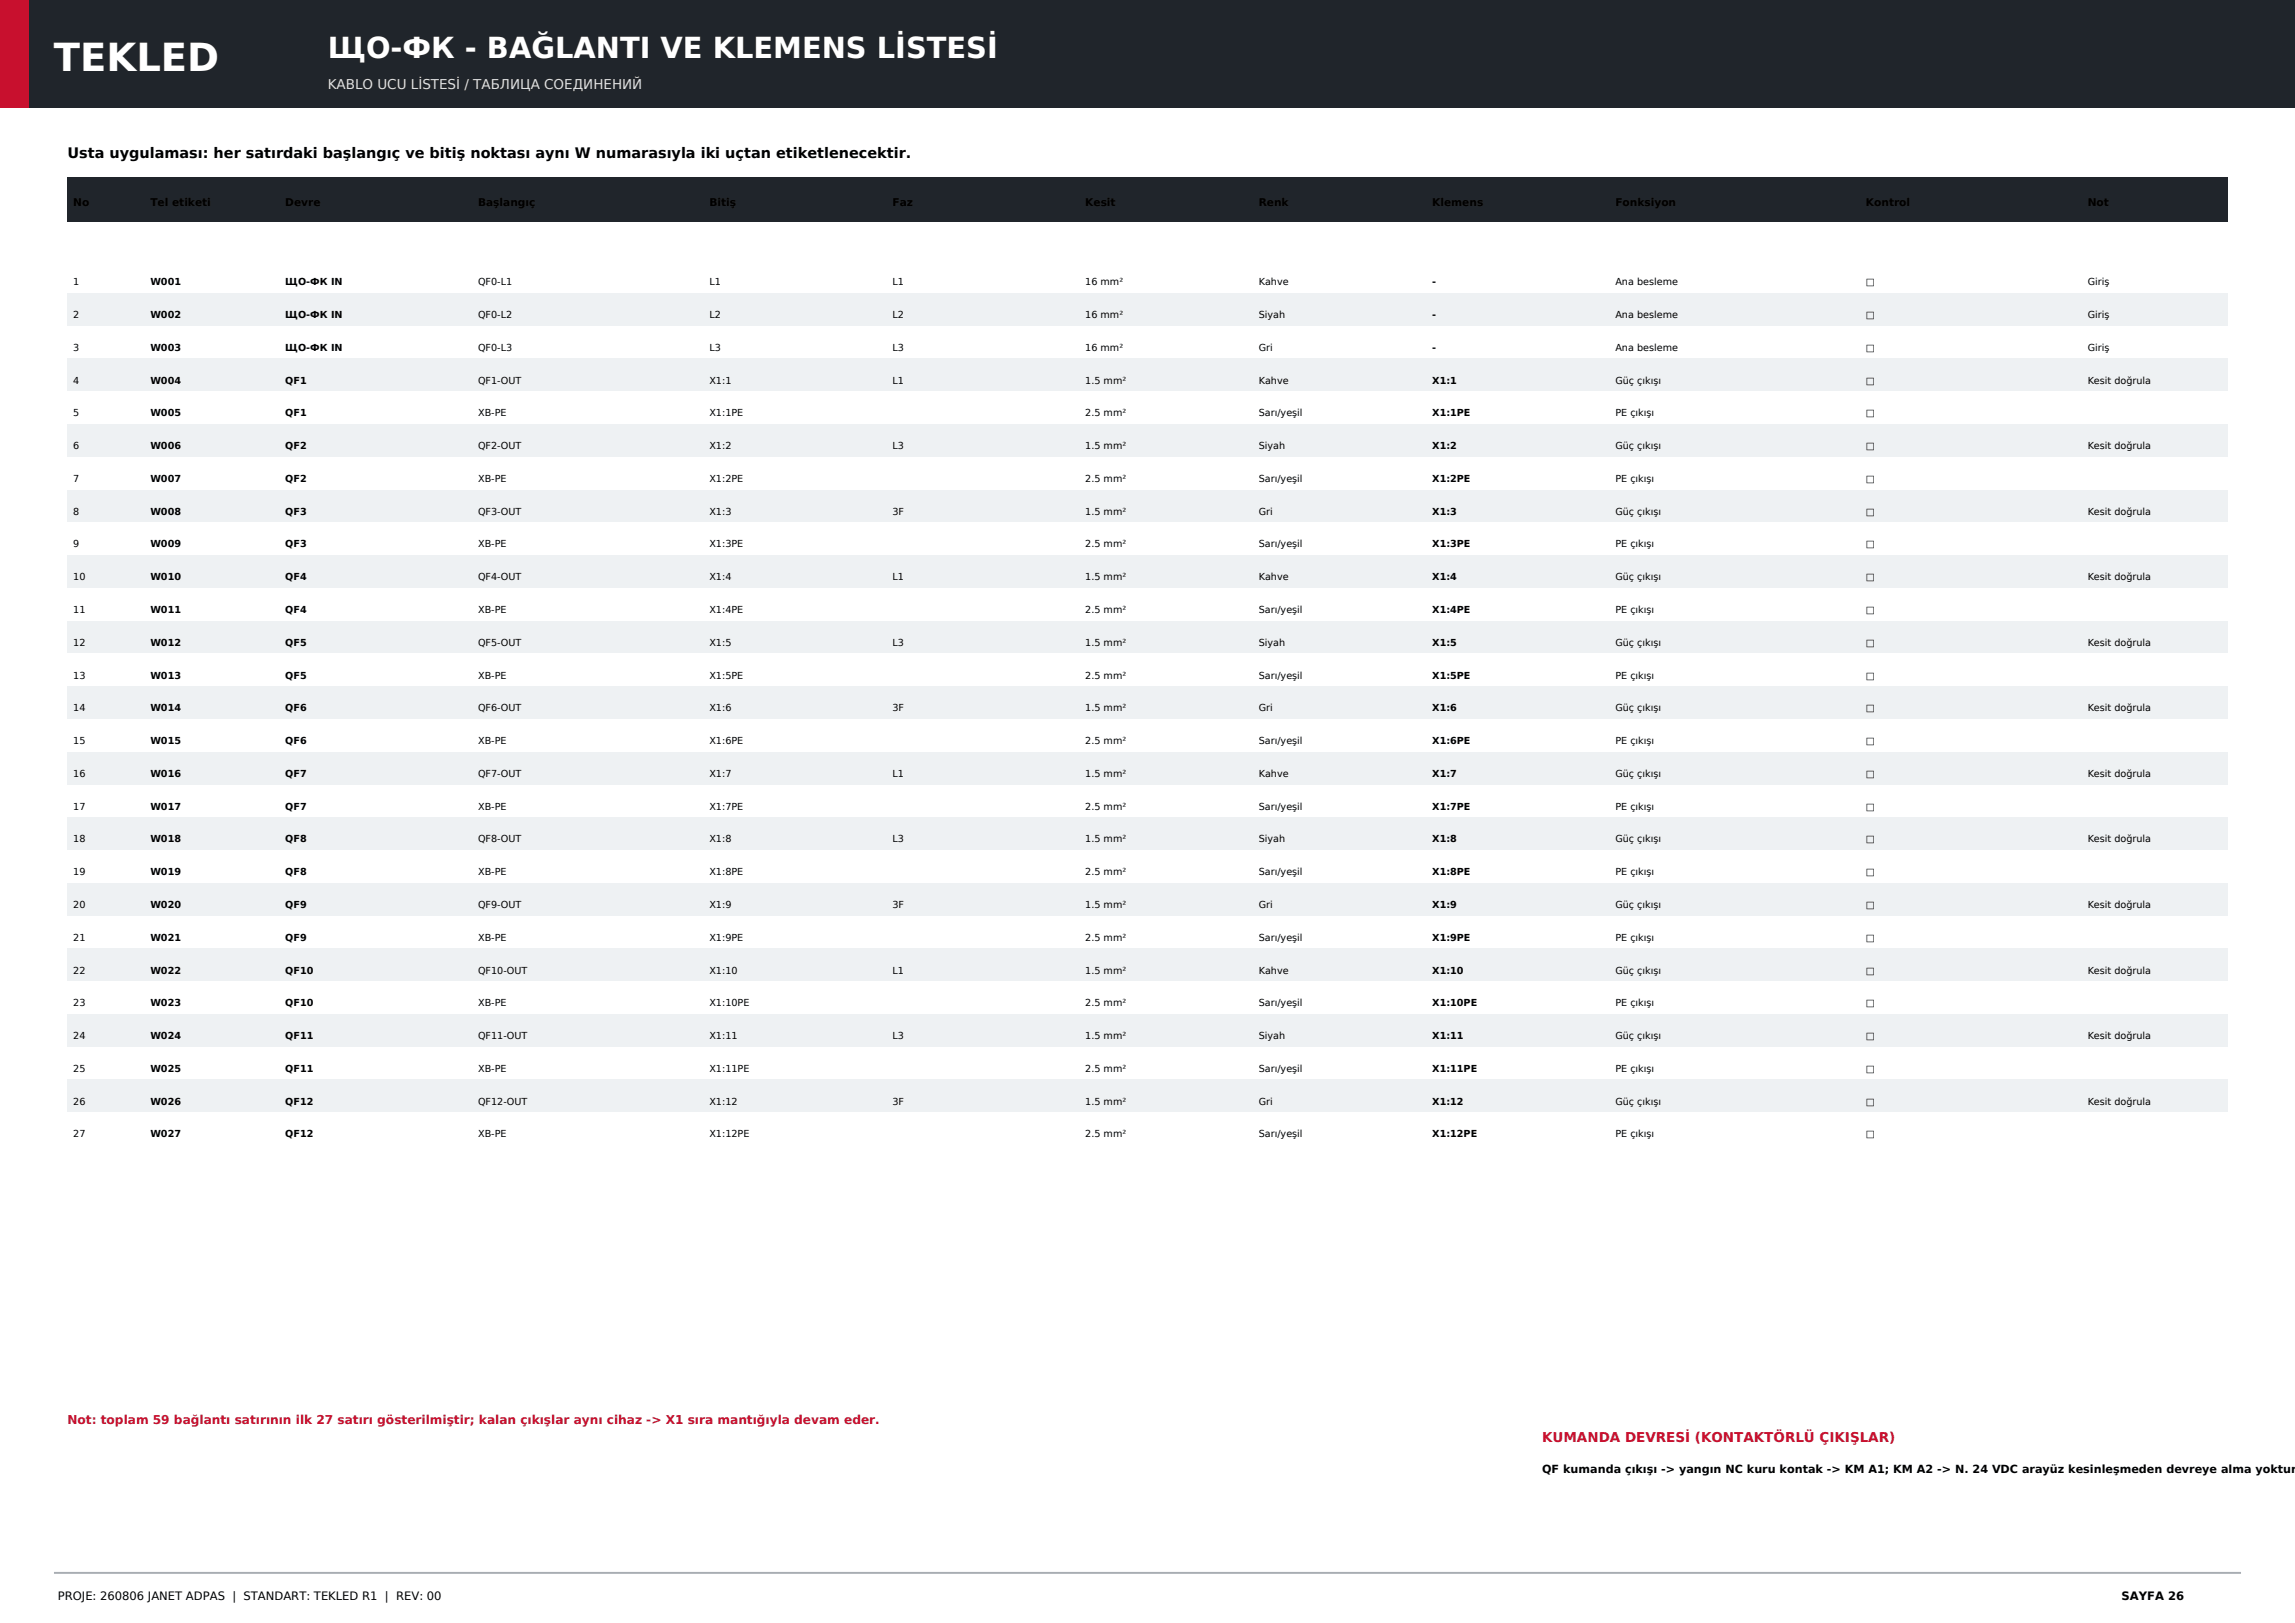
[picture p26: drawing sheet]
<svg xmlns="http://www.w3.org/2000/svg" width="420mm" height="297mm" viewBox="0 0 420 297" stroke-linecap="round" stroke-linejoin="round" font-family="sans-serif">
<defs><g id="words">
<text font-size="7.1" fill="#fff" x="9.9" y="13.1">TEKLED</text>
<text font-size="5.3" fill="#fff" x="60" y="10.6">ЩО-ФК - BAĞLANTI VE KLEMENS LİSTESİ</text>
<text font-size="2.6" x="12.3" y="28.9">Usta uygulaması: her satırdaki başlangıç ve bitiş noktası aynı W numarasıyla iki uçtan etiketlenecektir.</text>
<text font-size="2.5" fill="#dde1e5" x="60" y="16.2">KABLO UCU LİSTESİ / ТАБЛИЦА СОЕДИНЕНИЙ</text>
<text font-size="2.5" fill="#c8102e" x="282.2" y="263.8">KUMANDA DEVRESİ (KONTAKTÖRLÜ ÇIKIŞLAR)</text>
<text font-size="2.2" fill="#c8102e" x="12.3" y="260.7">Not: toplam 59 bağlantı satırının ilk 27 satırı gösterilmiştir; kalan çıkışlar aynı cihaz -&gt; X1 sıra mantığıyla devam eder.</text>
<g font-size="2.1">
<text x="10.6" y="292.8">PROJE: 260806 JANET ADPAS | STANDART: TEKLED R1 | REV: 00</text>
<text x="388.2" y="292.8">SAYFA 26</text>
</g>
<text font-size="2" x="282.2" y="269.5">QF kumanda çıkışı -&gt; yangın NC kuru kontak -&gt; KM A1; KM A2 -&gt; N. 24 VDC arayüz kesinleşmeden devreye alma yoktur.</text>
<g font-size="1.9">
<text x="13.4" y="37.7">No</text>
<text x="27.5" y="37.7">Tel etiketi</text>
<text x="52.2" y="37.7">Devre</text>
<text x="87.5" y="37.7">Başlangıç</text>
<text x="129.8" y="37.7">Bitiş</text>
<text x="163.3" y="37.7">Faz</text>
<text x="198.6" y="37.7">Kesit</text>
<text x="230.4" y="37.7">Renk</text>
<text x="262.1" y="37.7">Klemens</text>
<text x="295.6" y="37.7">Fonksiyon</text>
<text x="341.5" y="37.7">Kontrol</text>
<text x="382.1" y="37.7">Not</text>
</g>
<g font-size="1.8">
<text x="13.4" y="52.2">1</text>
<text x="27.5" y="52.2">W001</text>
<text x="52.2" y="52.2">ЩО-ФК IN</text>
<text x="87.5" y="52.2">QF0-L1</text>
<text x="129.8" y="52.2">L1</text>
<text x="163.3" y="52.2">L1</text>
<text x="198.6" y="52.2">16 mm²</text>
<text x="230.4" y="52.2">Kahve</text>
<text x="262.1" y="52.2">-</text>
<text x="295.6" y="52.2">Ana besleme</text>
<text x="341.5" y="52.2">□</text>
<text x="382.1" y="52.2">Giriş</text>
<text x="13.4" y="58.2">2</text>
<text x="27.5" y="58.2">W002</text>
<text x="52.2" y="58.2">ЩО-ФК IN</text>
<text x="87.5" y="58.2">QF0-L2</text>
<text x="129.8" y="58.2">L2</text>
<text x="163.3" y="58.2">L2</text>
<text x="198.6" y="58.2">16 mm²</text>
<text x="230.4" y="58.2">Siyah</text>
<text x="262.1" y="58.2">-</text>
<text x="295.6" y="58.2">Ana besleme</text>
<text x="341.5" y="58.2">□</text>
<text x="382.1" y="58.2">Giriş</text>
<text x="13.4" y="64.2">3</text>
<text x="27.5" y="64.2">W003</text>
<text x="52.2" y="64.2">ЩО-ФК IN</text>
<text x="87.5" y="64.2">QF0-L3</text>
<text x="129.8" y="64.2">L3</text>
<text x="163.3" y="64.2">L3</text>
<text x="198.6" y="64.2">16 mm²</text>
<text x="230.4" y="64.2">Gri</text>
<text x="262.1" y="64.2">-</text>
<text x="295.6" y="64.2">Ana besleme</text>
<text x="341.5" y="64.2">□</text>
<text x="382.1" y="64.2">Giriş</text>
<text x="13.4" y="70.2">4</text>
<text x="27.5" y="70.2">W004</text>
<text x="52.2" y="70.2">QF1</text>
<text x="87.5" y="70.2">QF1-OUT</text>
<text x="129.8" y="70.2">X1:1</text>
<text x="163.3" y="70.2">L1</text>
<text x="198.6" y="70.2">1.5 mm²</text>
<text x="230.4" y="70.2">Kahve</text>
<text x="262.1" y="70.2">X1:1</text>
<text x="295.6" y="70.2">Güç çıkışı</text>
<text x="341.5" y="70.2">□</text>
<text x="382.1" y="70.2">Kesit doğrula</text>
<text x="13.4" y="76.2">5</text>
<text x="27.5" y="76.2">W005</text>
<text x="52.2" y="76.2">QF1</text>
<text x="87.5" y="76.2">XB-PE</text>
<text x="129.8" y="76.2">X1:1PE</text>
<text x="198.6" y="76.2">2.5 mm²</text>
<text x="230.4" y="76.2">Sarı/yeşil</text>
<text x="262.1" y="76.2">X1:1PE</text>
<text x="295.6" y="76.2">PE çıkışı</text>
<text x="341.5" y="76.2">□</text>
<text x="13.4" y="82.2">6</text>
<text x="27.5" y="82.2">W006</text>
<text x="52.2" y="82.2">QF2</text>
<text x="87.5" y="82.2">QF2-OUT</text>
<text x="129.8" y="82.2">X1:2</text>
<text x="163.3" y="82.2">L3</text>
<text x="198.6" y="82.2">1.5 mm²</text>
<text x="230.4" y="82.2">Siyah</text>
<text x="262.1" y="82.2">X1:2</text>
<text x="295.6" y="82.2">Güç çıkışı</text>
<text x="341.5" y="82.2">□</text>
<text x="382.1" y="82.2">Kesit doğrula</text>
<text x="13.4" y="88.2">7</text>
<text x="27.5" y="88.2">W007</text>
<text x="52.2" y="88.2">QF2</text>
<text x="87.5" y="88.2">XB-PE</text>
<text x="129.8" y="88.2">X1:2PE</text>
<text x="198.6" y="88.2">2.5 mm²</text>
<text x="230.4" y="88.2">Sarı/yeşil</text>
<text x="262.1" y="88.2">X1:2PE</text>
<text x="295.6" y="88.2">PE çıkışı</text>
<text x="341.5" y="88.2">□</text>
<text x="13.4" y="94.2">8</text>
<text x="27.5" y="94.2">W008</text>
<text x="52.2" y="94.2">QF3</text>
<text x="87.5" y="94.2">QF3-OUT</text>
<text x="129.8" y="94.2">X1:3</text>
<text x="163.3" y="94.2">3F</text>
<text x="198.6" y="94.2">1.5 mm²</text>
<text x="230.4" y="94.2">Gri</text>
<text x="262.1" y="94.2">X1:3</text>
<text x="295.6" y="94.2">Güç çıkışı</text>
<text x="341.5" y="94.2">□</text>
<text x="382.1" y="94.2">Kesit doğrula</text>
<text x="13.4" y="100.2">9</text>
<text x="27.5" y="100.2">W009</text>
<text x="52.2" y="100.2">QF3</text>
<text x="87.5" y="100.2">XB-PE</text>
<text x="129.8" y="100.2">X1:3PE</text>
<text x="198.6" y="100.2">2.5 mm²</text>
<text x="230.4" y="100.2">Sarı/yeşil</text>
<text x="262.1" y="100.2">X1:3PE</text>
<text x="295.6" y="100.2">PE çıkışı</text>
<text x="341.5" y="100.2">□</text>
<text x="13.4" y="106.2">10</text>
<text x="27.5" y="106.2">W010</text>
<text x="52.2" y="106.2">QF4</text>
<text x="87.5" y="106.2">QF4-OUT</text>
<text x="129.8" y="106.2">X1:4</text>
<text x="163.3" y="106.2">L1</text>
<text x="198.6" y="106.2">1.5 mm²</text>
<text x="230.4" y="106.2">Kahve</text>
<text x="262.1" y="106.2">X1:4</text>
<text x="295.6" y="106.2">Güç çıkışı</text>
<text x="341.5" y="106.2">□</text>
<text x="382.1" y="106.2">Kesit doğrula</text>
<text x="13.4" y="112.2">11</text>
<text x="27.5" y="112.2">W011</text>
<text x="52.2" y="112.2">QF4</text>
<text x="87.5" y="112.2">XB-PE</text>
<text x="129.8" y="112.2">X1:4PE</text>
<text x="198.6" y="112.2">2.5 mm²</text>
<text x="230.4" y="112.2">Sarı/yeşil</text>
<text x="262.1" y="112.2">X1:4PE</text>
<text x="295.6" y="112.2">PE çıkışı</text>
<text x="341.5" y="112.2">□</text>
<text x="13.4" y="118.2">12</text>
<text x="27.5" y="118.2">W012</text>
<text x="52.2" y="118.2">QF5</text>
<text x="87.5" y="118.2">QF5-OUT</text>
<text x="129.8" y="118.2">X1:5</text>
<text x="163.3" y="118.2">L3</text>
<text x="198.6" y="118.2">1.5 mm²</text>
<text x="230.4" y="118.2">Siyah</text>
<text x="262.1" y="118.2">X1:5</text>
<text x="295.6" y="118.2">Güç çıkışı</text>
<text x="341.5" y="118.2">□</text>
<text x="382.1" y="118.2">Kesit doğrula</text>
<text x="13.4" y="124.2">13</text>
<text x="27.5" y="124.2">W013</text>
<text x="52.2" y="124.2">QF5</text>
<text x="87.5" y="124.2">XB-PE</text>
<text x="129.8" y="124.2">X1:5PE</text>
<text x="198.6" y="124.2">2.5 mm²</text>
<text x="230.4" y="124.2">Sarı/yeşil</text>
<text x="262.1" y="124.2">X1:5PE</text>
<text x="295.6" y="124.2">PE çıkışı</text>
<text x="341.5" y="124.2">□</text>
<text x="13.4" y="130.2">14</text>
<text x="27.5" y="130.2">W014</text>
<text x="52.2" y="130.2">QF6</text>
<text x="87.5" y="130.2">QF6-OUT</text>
<text x="129.8" y="130.2">X1:6</text>
<text x="163.3" y="130.2">3F</text>
<text x="198.6" y="130.2">1.5 mm²</text>
<text x="230.4" y="130.2">Gri</text>
<text x="262.1" y="130.2">X1:6</text>
<text x="295.6" y="130.2">Güç çıkışı</text>
<text x="341.5" y="130.2">□</text>
<text x="382.1" y="130.2">Kesit doğrula</text>
<text x="13.4" y="136.2">15</text>
<text x="27.5" y="136.2">W015</text>
<text x="52.2" y="136.2">QF6</text>
<text x="87.5" y="136.2">XB-PE</text>
<text x="129.8" y="136.2">X1:6PE</text>
<text x="198.6" y="136.2">2.5 mm²</text>
<text x="230.4" y="136.2">Sarı/yeşil</text>
<text x="262.1" y="136.2">X1:6PE</text>
<text x="295.6" y="136.2">PE çıkışı</text>
<text x="341.5" y="136.2">□</text>
<text x="13.4" y="142.2">16</text>
<text x="27.5" y="142.2">W016</text>
<text x="52.2" y="142.2">QF7</text>
<text x="87.5" y="142.2">QF7-OUT</text>
<text x="129.8" y="142.2">X1:7</text>
<text x="163.3" y="142.2">L1</text>
<text x="198.6" y="142.2">1.5 mm²</text>
<text x="230.4" y="142.2">Kahve</text>
<text x="262.1" y="142.2">X1:7</text>
<text x="295.6" y="142.2">Güç çıkışı</text>
<text x="341.5" y="142.2">□</text>
<text x="382.1" y="142.2">Kesit doğrula</text>
<text x="13.4" y="148.2">17</text>
<text x="27.5" y="148.2">W017</text>
<text x="52.2" y="148.2">QF7</text>
<text x="87.5" y="148.2">XB-PE</text>
<text x="129.8" y="148.2">X1:7PE</text>
<text x="198.6" y="148.2">2.5 mm²</text>
<text x="230.4" y="148.2">Sarı/yeşil</text>
<text x="262.1" y="148.2">X1:7PE</text>
<text x="295.6" y="148.2">PE çıkışı</text>
<text x="341.5" y="148.2">□</text>
<text x="13.4" y="154.2">18</text>
<text x="27.5" y="154.2">W018</text>
<text x="52.2" y="154.2">QF8</text>
<text x="87.5" y="154.2">QF8-OUT</text>
<text x="129.8" y="154.2">X1:8</text>
<text x="163.3" y="154.2">L3</text>
<text x="198.6" y="154.2">1.5 mm²</text>
<text x="230.4" y="154.2">Siyah</text>
<text x="262.1" y="154.2">X1:8</text>
<text x="295.6" y="154.2">Güç çıkışı</text>
<text x="341.5" y="154.2">□</text>
<text x="382.1" y="154.2">Kesit doğrula</text>
<text x="13.4" y="160.2">19</text>
<text x="27.5" y="160.2">W019</text>
<text x="52.2" y="160.2">QF8</text>
<text x="87.5" y="160.2">XB-PE</text>
<text x="129.8" y="160.2">X1:8PE</text>
<text x="198.6" y="160.2">2.5 mm²</text>
<text x="230.4" y="160.2">Sarı/yeşil</text>
<text x="262.1" y="160.2">X1:8PE</text>
<text x="295.6" y="160.2">PE çıkışı</text>
<text x="341.5" y="160.2">□</text>
<text x="13.4" y="166.2">20</text>
<text x="27.5" y="166.2">W020</text>
<text x="52.2" y="166.2">QF9</text>
<text x="87.5" y="166.2">QF9-OUT</text>
<text x="129.8" y="166.2">X1:9</text>
<text x="163.3" y="166.2">3F</text>
<text x="198.6" y="166.2">1.5 mm²</text>
<text x="230.4" y="166.2">Gri</text>
<text x="262.1" y="166.2">X1:9</text>
<text x="295.6" y="166.2">Güç çıkışı</text>
<text x="341.5" y="166.2">□</text>
<text x="382.1" y="166.2">Kesit doğrula</text>
<text x="13.4" y="172.2">21</text>
<text x="27.5" y="172.2">W021</text>
<text x="52.2" y="172.2">QF9</text>
<text x="87.5" y="172.2">XB-PE</text>
<text x="129.8" y="172.2">X1:9PE</text>
<text x="198.6" y="172.2">2.5 mm²</text>
<text x="230.4" y="172.2">Sarı/yeşil</text>
<text x="262.1" y="172.2">X1:9PE</text>
<text x="295.6" y="172.2">PE çıkışı</text>
<text x="341.5" y="172.2">□</text>
<text x="13.4" y="178.2">22</text>
<text x="27.5" y="178.2">W022</text>
<text x="52.2" y="178.2">QF10</text>
<text x="87.5" y="178.2">QF10-OUT</text>
<text x="129.8" y="178.2">X1:10</text>
<text x="163.3" y="178.2">L1</text>
<text x="198.6" y="178.2">1.5 mm²</text>
<text x="230.4" y="178.2">Kahve</text>
<text x="262.1" y="178.2">X1:10</text>
<text x="295.6" y="178.2">Güç çıkışı</text>
<text x="341.5" y="178.2">□</text>
<text x="382.1" y="178.2">Kesit doğrula</text>
<text x="13.4" y="184.1">23</text>
<text x="27.5" y="184.1">W023</text>
<text x="52.2" y="184.1">QF10</text>
<text x="87.5" y="184.1">XB-PE</text>
<text x="129.8" y="184.1">X1:10PE</text>
<text x="198.6" y="184.1">2.5 mm²</text>
<text x="230.4" y="184.1">Sarı/yeşil</text>
<text x="262.1" y="184.1">X1:10PE</text>
<text x="295.6" y="184.1">PE çıkışı</text>
<text x="341.5" y="184.1">□</text>
<text x="13.4" y="190.1">24</text>
<text x="27.5" y="190.1">W024</text>
<text x="52.2" y="190.1">QF11</text>
<text x="87.5" y="190.1">QF11-OUT</text>
<text x="129.8" y="190.1">X1:11</text>
<text x="163.3" y="190.1">L3</text>
<text x="198.6" y="190.1">1.5 mm²</text>
<text x="230.4" y="190.1">Siyah</text>
<text x="262.1" y="190.1">X1:11</text>
<text x="295.6" y="190.1">Güç çıkışı</text>
<text x="341.5" y="190.1">□</text>
<text x="382.1" y="190.1">Kesit doğrula</text>
<text x="13.4" y="196.1">25</text>
<text x="27.5" y="196.1">W025</text>
<text x="52.2" y="196.1">QF11</text>
<text x="87.5" y="196.1">XB-PE</text>
<text x="129.8" y="196.1">X1:11PE</text>
<text x="198.6" y="196.1">2.5 mm²</text>
<text x="230.4" y="196.1">Sarı/yeşil</text>
<text x="262.1" y="196.1">X1:11PE</text>
<text x="295.6" y="196.1">PE çıkışı</text>
<text x="341.5" y="196.1">□</text>
<text x="13.4" y="202.1">26</text>
<text x="27.5" y="202.1">W026</text>
<text x="52.2" y="202.1">QF12</text>
<text x="87.5" y="202.1">QF12-OUT</text>
<text x="129.8" y="202.1">X1:12</text>
<text x="163.3" y="202.1">3F</text>
<text x="198.6" y="202.1">1.5 mm²</text>
<text x="230.4" y="202.1">Gri</text>
<text x="262.1" y="202.1">X1:12</text>
<text x="295.6" y="202.1">Güç çıkışı</text>
<text x="341.5" y="202.1">□</text>
<text x="382.1" y="202.1">Kesit doğrula</text>
<text x="13.4" y="208.1">27</text>
<text x="27.5" y="208.1">W027</text>
<text x="52.2" y="208.1">QF12</text>
<text x="87.5" y="208.1">XB-PE</text>
<text x="129.8" y="208.1">X1:12PE</text>
<text x="198.6" y="208.1">2.5 mm²</text>
<text x="230.4" y="208.1">Sarı/yeşil</text>
<text x="262.1" y="208.1">X1:12PE</text>
<text x="295.6" y="208.1">PE çıkışı</text>
<text x="341.5" y="208.1">□</text>
</g>
</g></defs>
<path d="M0 0h420v19.8h-420z" fill-rule="evenodd" fill="#20252b"/>
<path d="M0 0h5.3v19.8h-5.3z" fill-rule="evenodd" fill="#c8102e"/>
<g fill="#20252b">
<path d="M12.3 32.5h14.2v8.1h-14.2z" fill-rule="evenodd"/>
<path d="M26.5 32.5h24.7v8.1h-24.7z" fill-rule="evenodd"/>
<path d="M51.2 32.5h35.2v8.1h-35.2z" fill-rule="evenodd"/>
<path d="M86.4 32.5h42.4v8.1h-42.4z" fill-rule="evenodd"/>
<path d="M128.8 32.5h33.5v8.1h-33.5z" fill-rule="evenodd"/>
<path d="M162.3 32.5h35.3v8.1h-35.3z" fill-rule="evenodd"/>
<path d="M197.6 32.5h31.7v8.1h-31.7z" fill-rule="evenodd"/>
<path d="M229.3 32.5h31.8v8.1h-31.8z" fill-rule="evenodd"/>
<path d="M261.1 32.5h33.5v8.1h-33.5z" fill-rule="evenodd"/>
<path d="M294.6 32.5h45.8v8.1h-45.8z" fill-rule="evenodd"/>
<path d="M340.4 32.5h40.6v8.1h-40.6z" fill-rule="evenodd"/>
<path d="M381 32.5h26.7v8.1h-26.7z" fill-rule="evenodd"/>
</g>
<path d="M12.3 47.6h395.4v6h-395.4z" fill-rule="evenodd" fill="#fff"/>
<path d="M12.3 53.6h395.4v6h-395.4z" fill-rule="evenodd" fill="#eef1f3"/>
<path d="M12.3 59.6h395.4v6h-395.4z" fill-rule="evenodd" fill="#fff"/>
<path d="M12.3 65.6h395.4v6h-395.4z" fill-rule="evenodd" fill="#eef1f3"/>
<path d="M12.3 71.6h395.4v6h-395.4z" fill-rule="evenodd" fill="#fff"/>
<path d="M12.3 77.6h395.4v6h-395.4z" fill-rule="evenodd" fill="#eef1f3"/>
<path d="M12.3 83.6h395.4v6h-395.4z" fill-rule="evenodd" fill="#fff"/>
<path d="M12.3 89.6h395.4v6h-395.4z" fill-rule="evenodd" fill="#eef1f3"/>
<path d="M12.3 95.6h395.4v6h-395.4z" fill-rule="evenodd" fill="#fff"/>
<path d="M12.3 101.6h395.4v6h-395.4z" fill-rule="evenodd" fill="#eef1f3"/>
<path d="M12.3 107.6h395.4v6h-395.4z" fill-rule="evenodd" fill="#fff"/>
<path d="M12.3 113.6h395.4v6h-395.4z" fill-rule="evenodd" fill="#eef1f3"/>
<path d="M12.3 119.6h395.4v6h-395.4z" fill-rule="evenodd" fill="#fff"/>
<path d="M12.3 125.6h395.4v6h-395.4z" fill-rule="evenodd" fill="#eef1f3"/>
<path d="M12.3 131.6h395.4v6h-395.4z" fill-rule="evenodd" fill="#fff"/>
<path d="M12.3 137.6h395.4v6h-395.4z" fill-rule="evenodd" fill="#eef1f3"/>
<path d="M12.3 143.6h395.4v6h-395.4z" fill-rule="evenodd" fill="#fff"/>
<path d="M12.3 149.6h395.4v6h-395.4z" fill-rule="evenodd" fill="#eef1f3"/>
<path d="M12.3 155.6h395.4v6h-395.4z" fill-rule="evenodd" fill="#fff"/>
<path d="M12.3 161.6h395.4v6h-395.4z" fill-rule="evenodd" fill="#eef1f3"/>
<path d="M12.3 167.6h395.4v6h-395.4z" fill-rule="evenodd" fill="#fff"/>
<path d="M12.3 173.6h395.4v6h-395.4z" fill-rule="evenodd" fill="#eef1f3"/>
<path d="M12.3 179.6h395.4v6h-395.4z" fill-rule="evenodd" fill="#fff"/>
<path d="M12.3 185.6h395.4v6h-395.4z" fill-rule="evenodd" fill="#eef1f3"/>
<path d="M12.3 191.6h395.4v6h-395.4z" fill-rule="evenodd" fill="#fff"/>
<path d="M12.3 197.6h395.4v6h-395.4z" fill-rule="evenodd" fill="#eef1f3"/>
<path d="M12.3 203.6h395.4v5.9h-395.4z" fill-rule="evenodd" fill="#fff"/>
<path d="M9.9 287.8h400.2" fill="none" stroke="#a8adb2" stroke-width=".35"/>
<use href="#words"/>
</svg>
